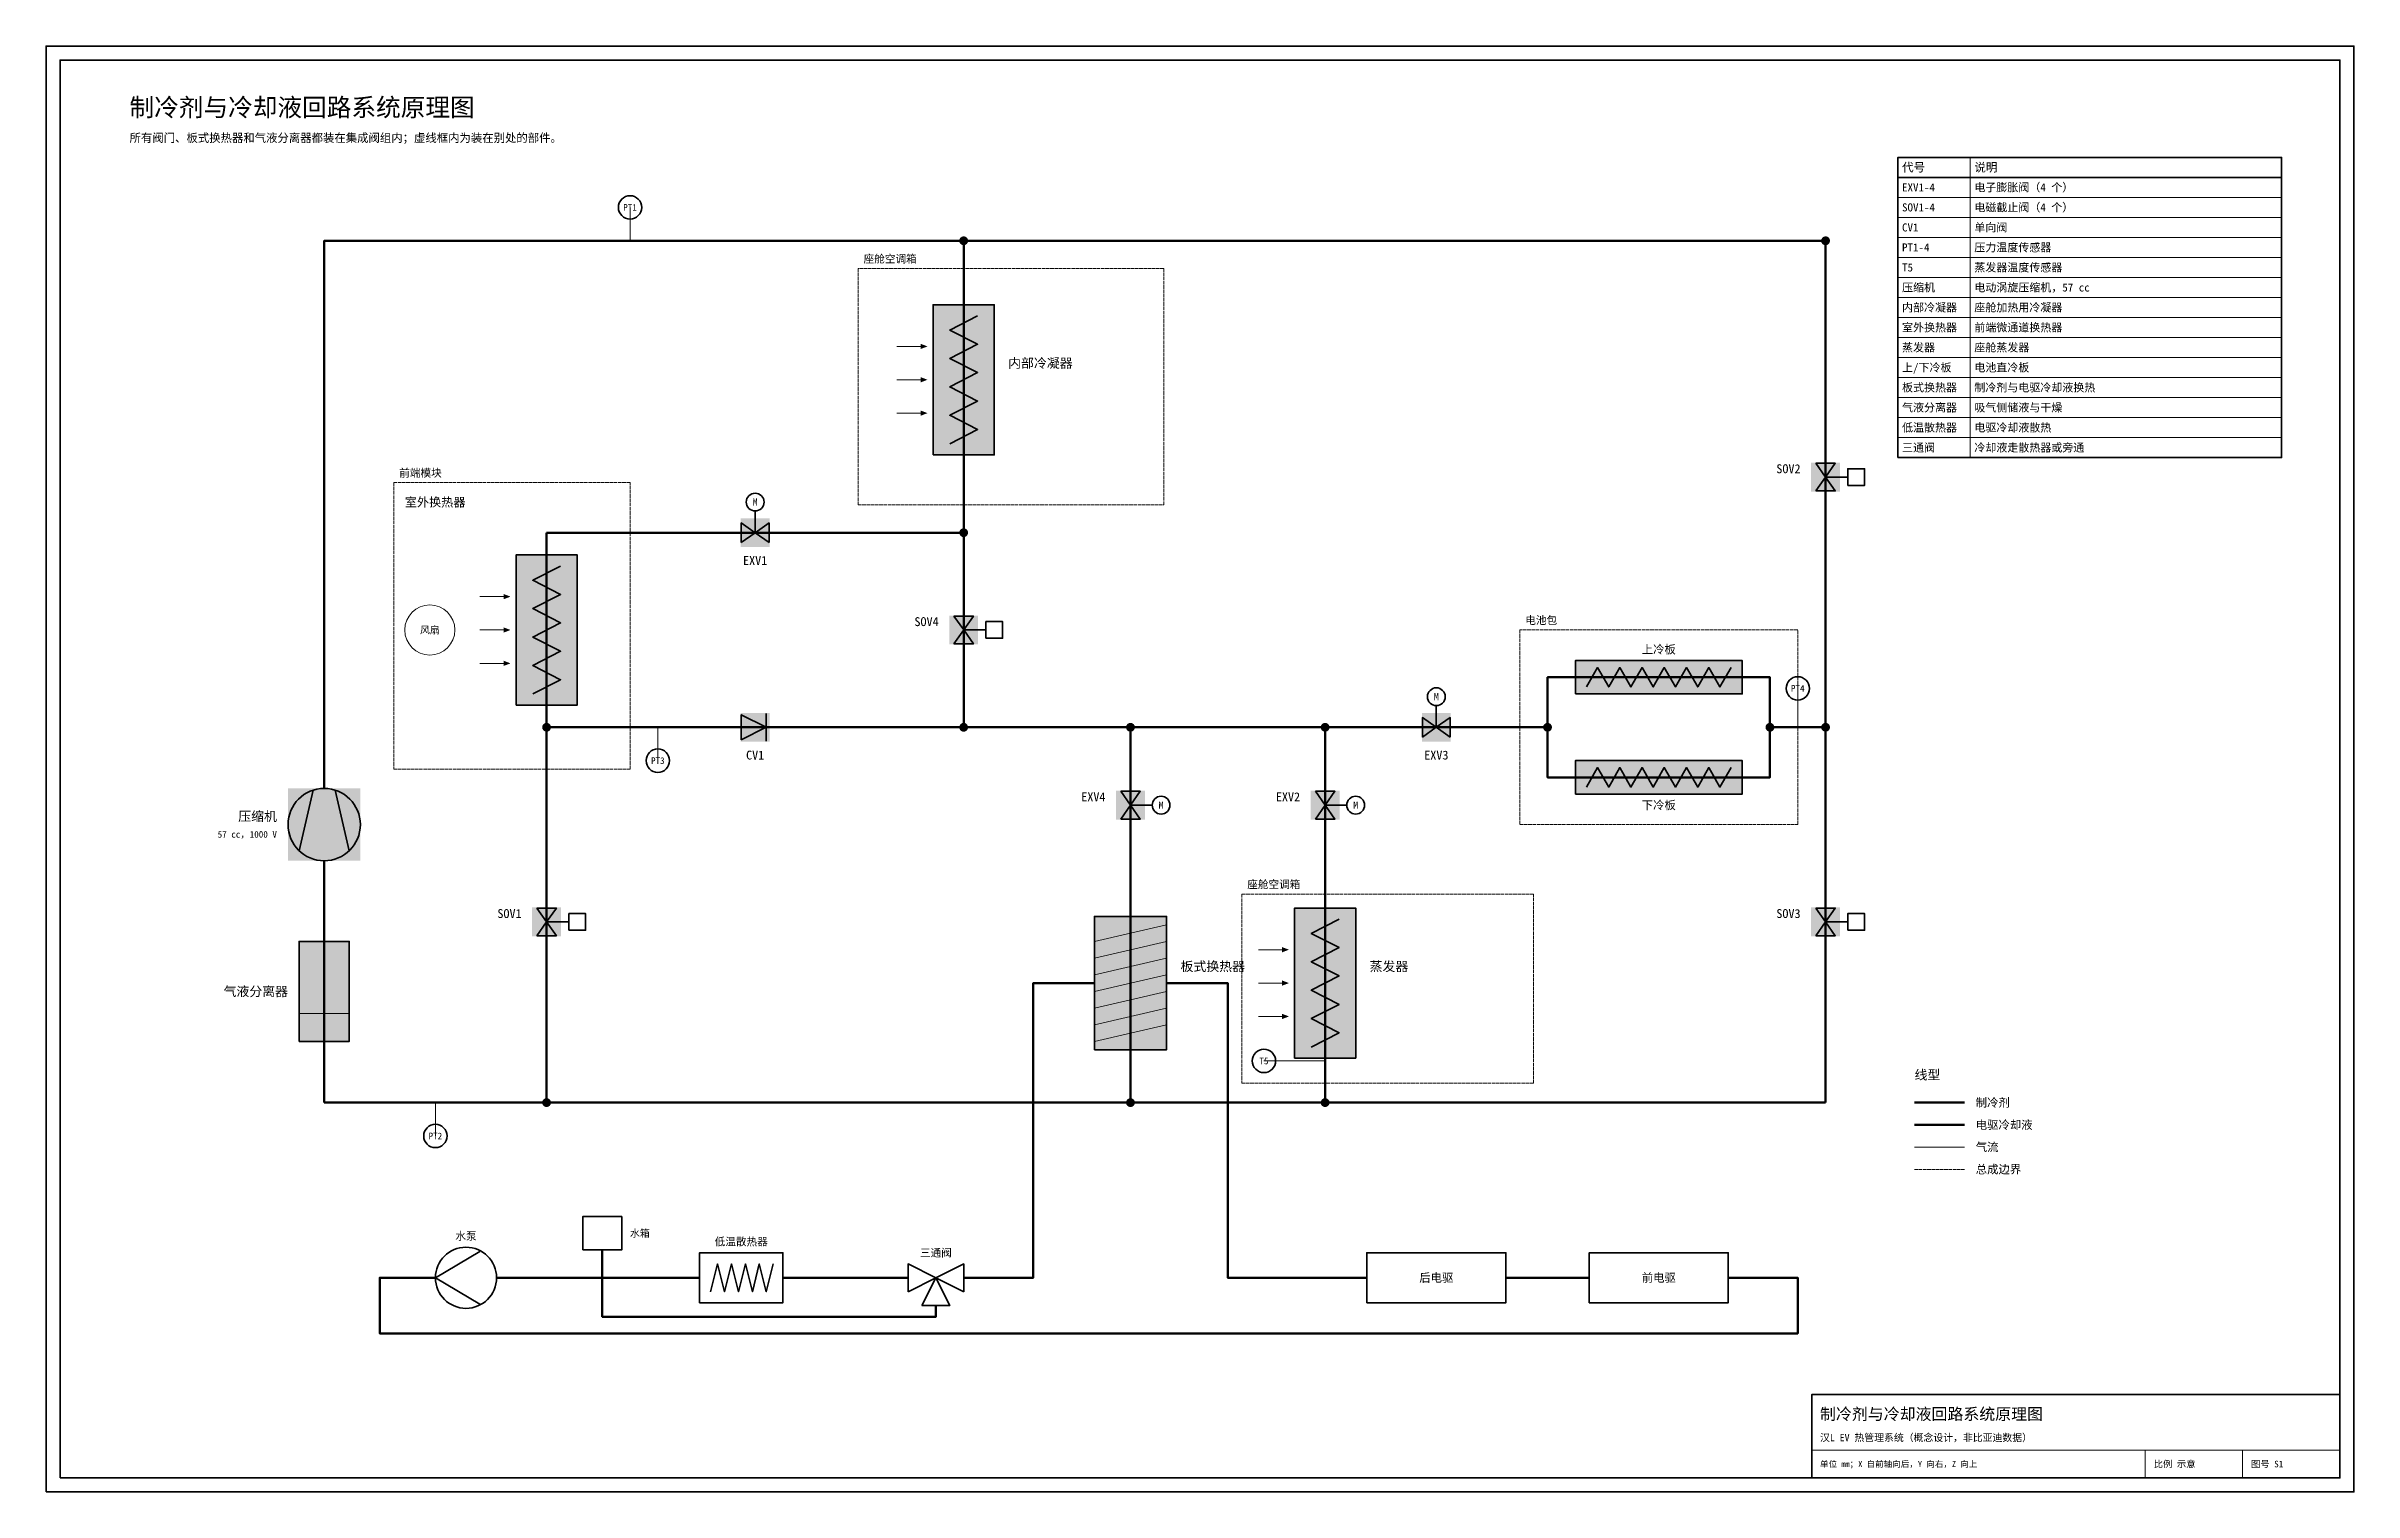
# Model space of a CAD drawing. Header units: millimetres. Extents: x 0 to 830, y 0 to 520.
import ezdxf
from ezdxf.enums import TextEntityAlignment as Align

# ---------------------------------------------------------------- set-up
doc = ezdxf.new("R2010")
doc.units = ezdxf.units.MM
doc.linetypes.add('DASHED', pattern=[1.524, 1.27, -0.254])
for name, color, linetype, lineweight, true_color in [('AIR', 7, 'Continuous', 18, 0x7878c8), ('BOUNDARY', 7, 'DASHED', 18, 0x828282), ('COOLANT', 7, 'Continuous', 50, 0x1e8c46), ('FRAME', 7, 'Continuous', 35, 0x3c3c3c), ('PIPE', 7, 'Continuous', 50, 0x282828), ('SYMBOL', 7, 'Continuous', 35, 0x141414), ('TEXT', 7, 'Continuous', 18, 0x141414), ('THIN', 7, 'Continuous', 13, 0x6e6e6e)]:
    doc.layers.add(name, color=color, linetype=linetype, lineweight=lineweight, true_color=true_color)
doc.styles.add('ZH', font='simsun.ttc')

msp = doc.modelspace()

# ---------------------------------------------------------------- hatches: boundary and pattern name
at = {"true_color": 0xffffff}
for points in [[(319, 373), (341, 373), (341, 427), (319, 427)], [(634.8, 359.8), (645.2, 359.8), (645.2, 370.2), (634.8, 370.2)], [(249.8, 339.8), (260.2, 339.8), (260.2, 350.2), (249.8, 350.2)], [(169, 283), (191, 283), (191, 337), (169, 337)], [(324.8, 304.8), (335.2, 304.8), (335.2, 315.2), (324.8, 315.2)], [(550, 287), (610, 287), (610, 299), (550, 299)], [(249.8, 269.8), (260.2, 269.8), (260.2, 280.2), (249.8, 280.2)], [(494.8, 269.8), (505.2, 269.8), (505.2, 280.2), (494.8, 280.2)], [(550, 251), (610, 251), (610, 263), (550, 263)], [(87, 227), (113, 227), (113, 253), (87, 253)], [(384.8, 241.8), (395.2, 241.8), (395.2, 252.2), (384.8, 252.2)], [(454.8, 241.8), (465.2, 241.8), (465.2, 252.2), (454.8, 252.2)], [(174.8, 199.8), (185.2, 199.8), (185.2, 210.2), (174.8, 210.2)], [(449, 156), (471, 156), (471, 210), (449, 210)], [(634.8, 199.8), (645.2, 199.8), (645.2, 210.2), (634.8, 210.2)], [(377, 159), (403, 159), (403, 207), (377, 207)], [(91, 162), (109, 162), (109, 198), (91, 198)]]:
    msp.add_hatch(color=7, dxfattribs=at).paths.add_polyline_path(points)
at = {"layer": 'AIR'}
for points in [[(317, 412), (314.5, 412.95), (314.5, 411.05)], [(317, 400), (314.5, 400.95), (314.5, 399.05)], [(317, 388), (314.5, 388.95), (314.5, 387.05)], [(167, 322), (164.5, 322.95), (164.5, 321.05)], [(167, 310), (164.5, 310.95), (164.5, 309.05)], [(167, 298), (164.5, 298.95), (164.5, 297.05)], [(447, 195), (444.5, 195.95), (444.5, 194.05)], [(447, 183), (444.5, 183.95), (444.5, 182.05)], [(447, 171), (444.5, 171.95), (444.5, 170.05)]]:
    msp.add_hatch(color=7, dxfattribs=at).paths.add_polyline_path(points)
at = {"layer": 'SYMBOL'}
for points in [[(331.6, 450), (331.48, 450.61), (331.13, 451.13), (330.61, 451.48), (330, 451.6), (329.39, 451.48), (328.87, 451.13), (328.52, 450.61), (328.4, 450), (328.52, 449.39), (328.87, 448.87), (329.39, 448.52), (330, 448.4), (330.61, 448.52), (331.13, 448.87), (331.48, 449.39)], [(641.6, 450), (641.48, 450.61), (641.13, 451.13), (640.61, 451.48), (640, 451.6), (639.39, 451.48), (638.87, 451.13), (638.52, 450.61), (638.4, 450), (638.52, 449.39), (638.87, 448.87), (639.39, 448.52), (640, 448.4), (640.61, 448.52), (641.13, 448.87), (641.48, 449.39)], [(331.6, 345), (331.48, 345.61), (331.13, 346.13), (330.61, 346.48), (330, 346.6), (329.39, 346.48), (328.87, 346.13), (328.52, 345.61), (328.4, 345), (328.52, 344.39), (328.87, 343.87), (329.39, 343.52), (330, 343.4), (330.61, 343.52), (331.13, 343.87), (331.48, 344.39)], [(181.6, 275), (181.48, 275.61), (181.13, 276.13), (180.61, 276.48), (180, 276.6), (179.39, 276.48), (178.87, 276.13), (178.52, 275.61), (178.4, 275), (178.52, 274.39), (178.87, 273.87), (179.39, 273.52), (180, 273.4), (180.61, 273.52), (181.13, 273.87), (181.48, 274.39)], [(331.6, 275), (331.48, 275.61), (331.13, 276.13), (330.61, 276.48), (330, 276.6), (329.39, 276.48), (328.87, 276.13), (328.52, 275.61), (328.4, 275), (328.52, 274.39), (328.87, 273.87), (329.39, 273.52), (330, 273.4), (330.61, 273.52), (331.13, 273.87), (331.48, 274.39)], [(391.6, 275), (391.48, 275.61), (391.13, 276.13), (390.61, 276.48), (390, 276.6), (389.39, 276.48), (388.87, 276.13), (388.52, 275.61), (388.4, 275), (388.52, 274.39), (388.87, 273.87), (389.39, 273.52), (390, 273.4), (390.61, 273.52), (391.13, 273.87), (391.48, 274.39)], [(461.6, 275), (461.48, 275.61), (461.13, 276.13), (460.61, 276.48), (460, 276.6), (459.39, 276.48), (458.87, 276.13), (458.52, 275.61), (458.4, 275), (458.52, 274.39), (458.87, 273.87), (459.39, 273.52), (460, 273.4), (460.61, 273.52), (461.13, 273.87), (461.48, 274.39)], [(541.6, 275), (541.48, 275.61), (541.13, 276.13), (540.61, 276.48), (540, 276.6), (539.39, 276.48), (538.87, 276.13), (538.52, 275.61), (538.4, 275), (538.52, 274.39), (538.87, 273.87), (539.39, 273.52), (540, 273.4), (540.61, 273.52), (541.13, 273.87), (541.48, 274.39)], [(621.6, 275), (621.48, 275.61), (621.13, 276.13), (620.61, 276.48), (620, 276.6), (619.39, 276.48), (618.87, 276.13), (618.52, 275.61), (618.4, 275), (618.52, 274.39), (618.87, 273.87), (619.39, 273.52), (620, 273.4), (620.61, 273.52), (621.13, 273.87), (621.48, 274.39)], [(641.6, 275), (641.48, 275.61), (641.13, 276.13), (640.61, 276.48), (640, 276.6), (639.39, 276.48), (638.87, 276.13), (638.52, 275.61), (638.4, 275), (638.52, 274.39), (638.87, 273.87), (639.39, 273.52), (640, 273.4), (640.61, 273.52), (641.13, 273.87), (641.48, 274.39)], [(181.6, 140), (181.48, 140.61), (181.13, 141.13), (180.61, 141.48), (180, 141.6), (179.39, 141.48), (178.87, 141.13), (178.52, 140.61), (178.4, 140), (178.52, 139.39), (178.87, 138.87), (179.39, 138.52), (180, 138.4), (180.61, 138.52), (181.13, 138.87), (181.48, 139.39)], [(391.6, 140), (391.48, 140.61), (391.13, 141.13), (390.61, 141.48), (390, 141.6), (389.39, 141.48), (388.87, 141.13), (388.52, 140.61), (388.4, 140), (388.52, 139.39), (388.87, 138.87), (389.39, 138.52), (390, 138.4), (390.61, 138.52), (391.13, 138.87), (391.48, 139.39)], [(461.6, 140), (461.48, 140.61), (461.13, 141.13), (460.61, 141.48), (460, 141.6), (459.39, 141.48), (458.87, 141.13), (458.52, 140.61), (458.4, 140), (458.52, 139.39), (458.87, 138.87), (459.39, 138.52), (460, 138.4), (460.61, 138.52), (461.13, 138.87), (461.48, 139.39)]]:
    msp.add_hatch(color=7, dxfattribs=at).paths.add_polyline_path(points)

# ---------------------------------------------------------------- linework, layer by layer
at = {"layer": 'AIR'}
for points in [[(306, 412), (316, 412)], [(306, 400), (316, 400)], [(306, 388), (316, 388)], [(156, 322), (166, 322)], [(156, 310), (166, 310)], [(156, 298), (166, 298)], [(436, 195), (446, 195)], [(436, 183), (446, 183)], [(436, 171), (446, 171)], [(672, 124), (690, 124)]]:
    msp.add_lwpolyline(points, dxfattribs=at)
msp.add_circle((138, 310), 9, dxfattribs=at)
at = {"layer": 'BOUNDARY'}
for points in [[(292, 355), (402, 355), (402, 440), (292, 440)], [(125, 260), (210, 260), (210, 363), (125, 363)], [(530, 240), (630, 240), (630, 310), (530, 310)], [(430, 147), (535, 147), (535, 215), (430, 215)]]:
    msp.add_lwpolyline(points, close=True, dxfattribs=at)
msp.add_lwpolyline([(672, 116), (690, 116)], dxfattribs=at)
at = {"layer": 'COOLANT'}
for points in [[(377, 183), (355, 183), (355, 77), (330, 77)], [(475, 77), (425, 77), (425, 183), (403, 183)], [(672, 132), (690, 132)], [(200, 77), (200, 87)], [(140, 77), (120, 77), (120, 57), (630, 57), (630, 77), (605, 77)], [(200, 77), (162, 77)], [(235, 77), (200, 77)], [(320, 67), (320, 63), (200, 63), (200, 77)], [(310, 77), (265, 77)], [(555, 77), (525, 77)]]:
    msp.add_lwpolyline(points, dxfattribs=at)
at = {"layer": 'FRAME'}
for points in [[(0, 0), (830, 0), (830, 520), (0, 520)], [(5, 5), (825, 5), (825, 515), (5, 515)], [(666, 372), (804, 372), (804, 480), (666, 480)], [(635, 5), (825, 5), (825, 35), (635, 35)]]:
    msp.add_lwpolyline(points, close=True, dxfattribs=at)
msp.add_lwpolyline([(666, 472.8), (804, 472.8)], dxfattribs=at)
at = {"layer": 'PIPE'}
for points in [[(100, 253), (100, 450), (330, 450)], [(330, 450), (330, 345)], [(330, 450), (640, 450)], [(640, 450), (640, 275)], [(330, 345), (180, 345)], [(180, 345), (180, 275)], [(330, 345), (330, 275)], [(540, 275), (540, 293), (620, 293), (620, 275)], [(180, 275), (180, 140)], [(180, 275), (330, 275)], [(330, 275), (390, 275)], [(390, 275), (390, 220)], [(390, 275), (460, 275)], [(460, 275), (460, 220)], [(460, 275), (540, 275)], [(540, 275), (540, 257), (620, 257), (620, 275)], [(620, 275), (640, 275)], [(640, 275), (640, 140)], [(100, 140), (100, 227)], [(390, 220), (390, 140)], [(460, 220), (460, 140)], [(180, 140), (100, 140)], [(390, 140), (180, 140)], [(460, 140), (390, 140)], [(640, 140), (460, 140)], [(672, 140), (690, 140)]]:
    msp.add_lwpolyline(points, dxfattribs=at)
at = {"layer": 'SYMBOL'}
for points in [[(319, 373), (341, 373), (341, 427), (319, 427)], [(636.5, 370), (643.5, 370), (640, 365)], [(636.5, 370), (643.5, 370), (640, 365)], [(648, 362), (654, 362), (654, 368), (648, 368)], [(636.5, 360), (643.5, 360), (640, 365)], [(636.5, 360), (643.5, 360), (640, 365)], [(250, 341.5), (250, 348.5), (255, 345)], [(250, 341.5), (250, 348.5), (255, 345)], [(260, 341.5), (260, 348.5), (255, 345)], [(260, 341.5), (260, 348.5), (255, 345)], [(169, 283), (191, 283), (191, 337), (169, 337)], [(326.5, 315), (333.5, 315), (330, 310)], [(326.5, 315), (333.5, 315), (330, 310)], [(326.5, 305), (333.5, 305), (330, 310)], [(326.5, 305), (333.5, 305), (330, 310)], [(338, 307), (344, 307), (344, 313), (338, 313)], [(550, 287), (610, 287), (610, 299), (550, 299)], [(250, 270.5), (250, 279.5), (259, 275)], [(495, 271.5), (495, 278.5), (500, 275)], [(495, 271.5), (495, 278.5), (500, 275)], [(505, 271.5), (505, 278.5), (500, 275)], [(505, 271.5), (505, 278.5), (500, 275)], [(550, 251), (610, 251), (610, 263), (550, 263)], [(386.5, 252), (393.5, 252), (390, 247)], [(386.5, 252), (393.5, 252), (390, 247)], [(456.5, 252), (463.5, 252), (460, 247)], [(456.5, 252), (463.5, 252), (460, 247)], [(386.5, 242), (393.5, 242), (390, 247)], [(386.5, 242), (393.5, 242), (390, 247)], [(456.5, 242), (463.5, 242), (460, 247)], [(456.5, 242), (463.5, 242), (460, 247)], [(176.5, 210), (183.5, 210), (180, 205)], [(176.5, 210), (183.5, 210), (180, 205)], [(188, 202), (194, 202), (194, 208), (188, 208)], [(449, 156), (471, 156), (471, 210), (449, 210)], [(636.5, 210), (643.5, 210), (640, 205)], [(636.5, 210), (643.5, 210), (640, 205)], [(648, 202), (654, 202), (654, 208), (648, 208)], [(176.5, 200), (183.5, 200), (180, 205)], [(176.5, 200), (183.5, 200), (180, 205)], [(377, 159), (403, 159), (403, 207), (377, 207)], [(636.5, 200), (643.5, 200), (640, 205)], [(636.5, 200), (643.5, 200), (640, 205)], [(91, 162), (109, 162), (109, 198), (91, 198)], [(193, 87), (207, 87), (207, 99), (193, 99)], [(235, 68), (265, 68), (265, 86), (235, 86)], [(475, 68), (525, 68), (525, 86), (475, 86)], [(555, 68), (605, 68), (605, 86), (555, 86)], [(310, 72), (310, 82), (320, 77)], [(315, 67), (325, 67), (320, 77)], [(330, 72), (330, 82), (320, 77)]]:
    msp.add_lwpolyline(points, close=True, dxfattribs=at)
for points in [[(325, 377), (335, 382.11), (325, 387.22), (335, 392.33), (325, 397.44), (335, 402.56), (325, 407.67), (335, 412.78), (325, 417.89), (335, 423)], [(640, 365), (648, 365)], [(255, 345), (255, 353)], [(175, 287), (185, 292.11), (175, 297.22), (185, 302.33), (175, 307.44), (185, 312.56), (175, 317.67), (185, 322.78), (175, 327.89), (185, 333)], [(330, 310), (338, 310)], [(554, 289.5), (558, 296.5), (562, 289.5), (566, 296.5), (570, 289.5), (574, 296.5), (578, 289.5), (582, 296.5), (586, 289.5), (590, 296.5), (594, 289.5), (598, 296.5), (602, 289.5), (606, 296.5)], [(500, 275), (500, 283)], [(259, 270), (259, 280)], [(554, 253.5), (558, 260.5), (562, 253.5), (566, 260.5), (570, 253.5), (574, 260.5), (578, 253.5), (582, 260.5), (586, 253.5), (590, 260.5), (594, 253.5), (598, 260.5), (602, 253.5), (606, 260.5)], [(91, 230.6), (96, 252.4)], [(109, 230.6), (104, 252.4)], [(390, 247), (398, 247)], [(460, 247), (468, 247)], [(180, 205), (188, 205)], [(455, 160), (465, 165.11), (455, 170.22), (465, 175.33), (455, 180.44), (465, 185.56), (455, 190.67), (465, 195.78), (455, 200.89), (465, 206)], [(640, 205), (648, 205)], [(156, 86.5), (140, 77), (156, 67.5)], [(239, 72), (241.5, 82), (244, 72), (246.5, 82), (249, 72), (251.5, 82), (254, 72), (256.5, 82), (259, 72), (261.5, 82)]]:
    msp.add_lwpolyline(points, dxfattribs=at)
for centre, radius in [((210, 462), 4.2), ((255, 356), 3.2), ((630, 289), 4.2), ((500, 286), 3.2), ((220, 263), 4.2), ((100, 240), 13), ((401, 247), 3.2), ((471, 247), 3.2), ((438, 155), 4.2), ((140, 128), 4.2), ((151, 77), 11)]:
    msp.add_circle(centre, radius, dxfattribs=at)
at = {"layer": 'THIN'}
for points in [[(692, 480), (692, 372)], [(666, 472.8), (804, 472.8)], [(666, 465.6), (804, 465.6)], [(210, 450), (210, 462)], [(666, 458.4), (804, 458.4)], [(666, 451.2), (804, 451.2)], [(666, 444), (804, 444)], [(666, 436.8), (804, 436.8)], [(666, 429.6), (804, 429.6)], [(666, 422.4), (804, 422.4)], [(666, 415.2), (804, 415.2)], [(666, 408), (804, 408)], [(666, 400.8), (804, 400.8)], [(666, 393.6), (804, 393.6)], [(666, 386.4), (804, 386.4)], [(666, 379.2), (804, 379.2)], [(666, 372), (804, 372)], [(630, 275), (630, 289)], [(220, 275), (220, 263)], [(377, 198), (403, 204)], [(377, 192), (403, 198)], [(377, 186), (403, 192)], [(377, 180), (403, 186)], [(377, 174), (403, 180)], [(91, 172), (109, 172)], [(377, 168), (403, 174)], [(377, 162), (403, 168)], [(460, 155), (438, 155)], [(140, 140), (140, 128)], [(635, 15), (825, 15)], [(755, 5), (755, 15)], [(790, 5), (790, 15)]]:
    msp.add_lwpolyline(points, dxfattribs=at)

# ---------------------------------------------------------------- texts
at = {"layer": 'AIR', "style": 'ZH'}
msp.add_text('风扇', height=2.6, dxfattribs=at).set_placement((138, 310), align=Align.MIDDLE_CENTER)
at = {"layer": 'BOUNDARY', "style": 'ZH'}
for s, p in [('座舱空调箱', (294, 443.5)), ('前端模块', (127, 366.5)), ('电池包', (532, 313.5)), ('座舱空调箱', (432, 218.5))]:
    msp.add_text(s, height=2.8, dxfattribs=at).set_placement(p, align=Align.MIDDLE_LEFT)
at = {"layer": 'SYMBOL', "style": 'ZH'}
for p in [(255, 356), (500, 286), (401, 247), (471, 247)]:
    msp.add_text('M', height=2.6, dxfattribs=at).set_placement(p, align=Align.MIDDLE_CENTER)
at = {"layer": 'TEXT', "style": 'ZH'}
for s, height, p in [('制冷剂与冷却液回路系统原理图', 6.5, (30, 498)), ('所有阀门、板式换热器和气液分离器都装在集成阀组内；虚线框内为装在别处的部件。', 3, (30, 487)), ('代号', 3.045, (667.5, 476.4)), ('说明', 3.045, (693.5, 476.4)), ('EXV1-4', 2.9, (667.5, 469.2)), ('电子膨胀阀（4 个）', 2.9, (693.5, 469.2)), ('SOV1-4', 2.9, (667.5, 462)), ('单向阀', 2.9, (693.5, 454.8)), ('电磁截止阀（4 个）', 2.9, (693.5, 462)), ('CV1', 2.9, (667.5, 454.8)), ('PT1-4', 2.9, (667.5, 447.6)), ('压力温度传感器', 2.9, (693.5, 447.6)), ('T5', 2.9, (667.5, 440.4)), ('蒸发器温度传感器', 2.9, (693.5, 440.4)), ('压缩机', 2.9, (667.5, 433.2)), ('电动涡旋压缩机，57 cc', 2.9, (693.5, 433.2)), ('内部冷凝器', 2.9, (667.5, 426)), ('座舱加热用冷凝器', 2.9, (693.5, 426)), ('室外换热器', 2.9, (667.5, 418.8)), ('前端微通道换热器', 2.9, (693.5, 418.8)), ('内部冷凝器', 3.4, (346, 406)), ('蒸发器', 2.9, (667.5, 411.6)), ('座舱蒸发器', 2.9, (693.5, 411.6)), ('板式换热器', 2.9, (667.5, 397.2)), ('上/下冷板', 2.9, (667.5, 404.4)), ('制冷剂与电驱冷却液换热', 2.9, (693.5, 397.2)), ('电池直冷板', 2.9, (693.5, 404.4)), ('气液分离器', 2.9, (667.5, 390)), ('吸气侧储液与干燥', 2.9, (693.5, 390)), ('低温散热器', 2.9, (667.5, 382.8)), ('电驱冷却液散热', 2.9, (693.5, 382.8)), ('三通阀', 2.9, (667.5, 375.6)), ('冷却液走散热器或旁通', 2.9, (693.5, 375.6)), ('室外换热器', 3.2, (129, 356)), ('板式换热器', 3.4, (408, 189)), ('蒸发器', 3.4, (476, 189)), ('线型', 3.4, (672, 150)), ('制冷剂', 3, (694, 140)), ('电驱冷却液', 3, (694, 132)), ('气流', 3, (694, 124)), ('总成边界', 3, (694, 116)), ('水箱', 2.6, (210, 93)), ('制冷剂与冷却液回路系统原理图', 4.2, (638, 28)), ('汉L EV 热管理系统（概念设计，非比亚迪数据）', 2.6, (638, 19.5)), ('单位 mm；X 自前轴向后，Y 向右，Z 向上', 2.2, (638, 10)), ('比例 示意', 2.4, (758, 10)), ('图号 S1', 2.4, (793, 10))]:
    msp.add_text(s, height=height, dxfattribs=at).set_placement(p, align=Align.MIDDLE_LEFT)
for s, height, p in [('PT1', 2.4, (210, 462)), ('EXV1', 3.2, (255, 335)), ('上冷板', 3, (580, 303)), ('PT4', 2.4, (630, 289)), ('CV1', 3.2, (255, 265)), ('EXV3', 3.2, (500, 265)), ('PT3', 2.4, (220, 263)), ('下冷板', 3, (580, 247)), ('T5', 2.4, (438, 155)), ('PT2', 2.4, (140, 128)), ('水泵', 2.8, (151, 92)), ('低温散热器', 2.8, (250, 90)), ('三通阀', 2.8, (320, 86)), ('后电驱', 3, (500, 77)), ('前电驱', 3, (580, 77))]:
    msp.add_text(s, height=height, dxfattribs=at).set_placement(p, align=Align.MIDDLE_CENTER)
for s, height, p in [('SOV2', 3.2, (631, 368)), ('SOV4', 3.2, (321, 313)), ('EXV4', 3.2, (381, 250)), ('EXV2', 3.2, (451, 250)), ('压缩机', 3.4, (83, 243)), ('57 cc，1000 V', 2.4, (83, 236.5)), ('SOV1', 3.2, (171, 208)), ('SOV3', 3.2, (631, 208)), ('气液分离器', 3.4, (87, 180))]:
    msp.add_text(s, height=height, dxfattribs=at).set_placement(p, align=Align.MIDDLE_RIGHT)

doc.saveas('drawing.dxf')
